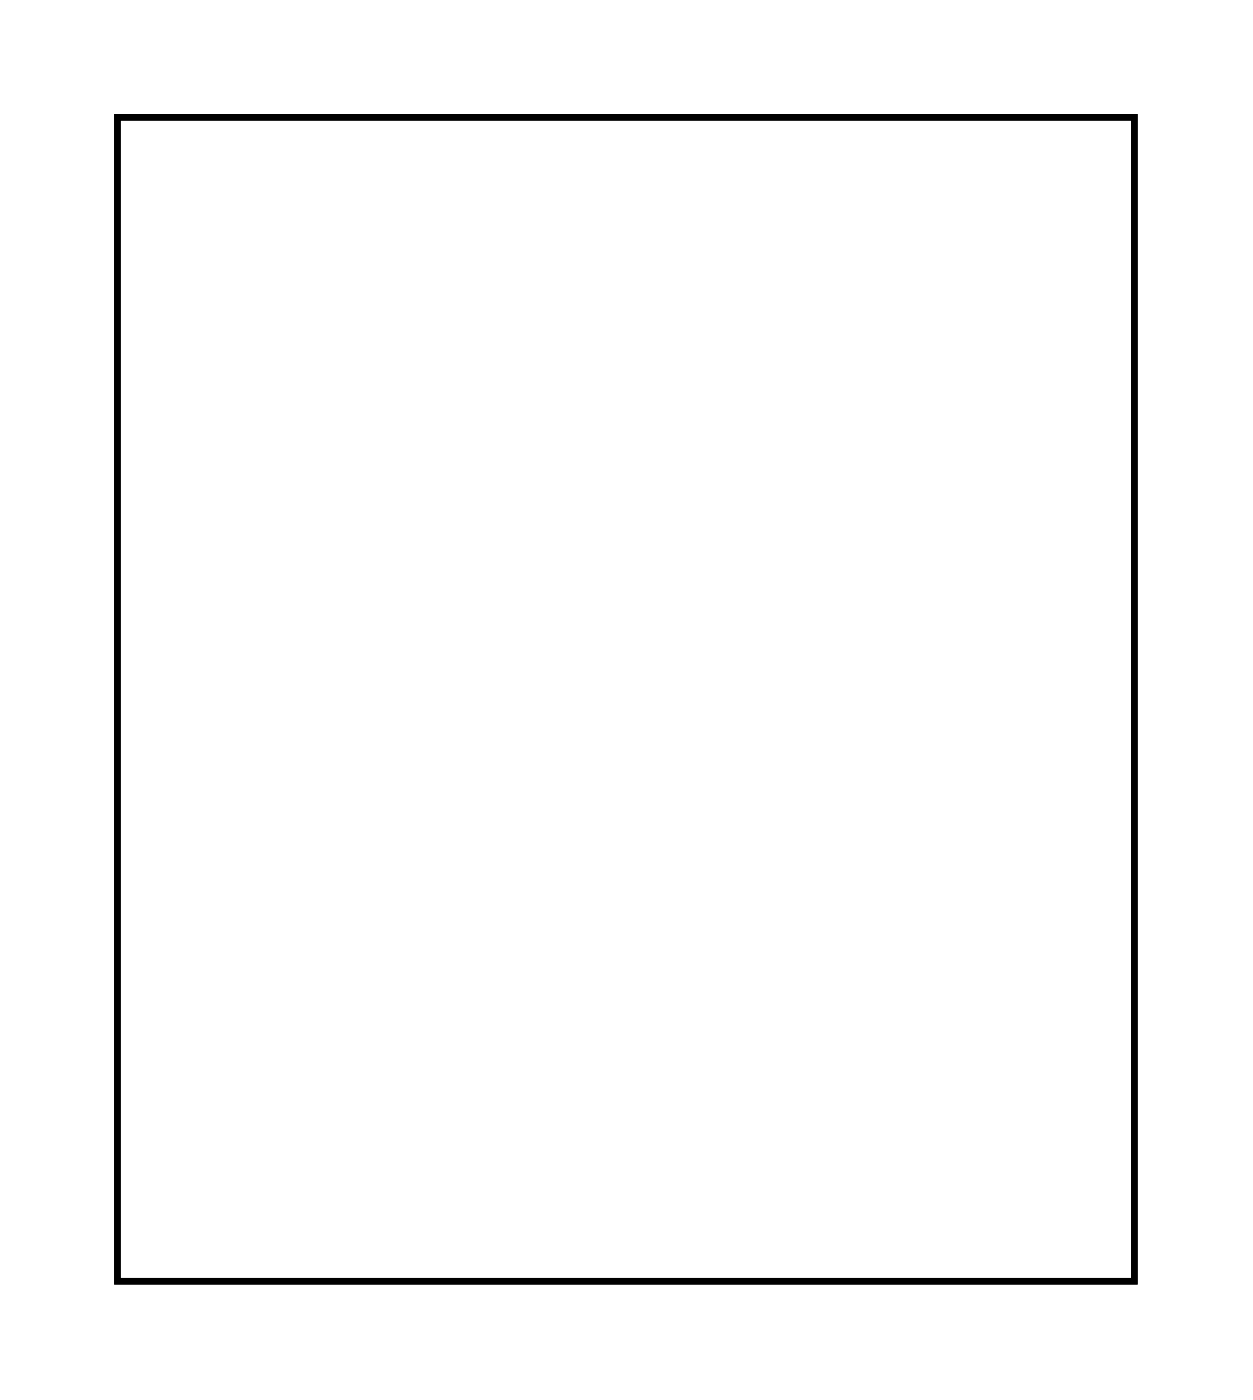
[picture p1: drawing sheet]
<svg xmlns="http://www.w3.org/2000/svg" width="39mm" height="43mm" viewBox="0 0 39 43" stroke-linecap="round" stroke-linejoin="round" font-family="sans-serif">
<path d="M3.6 3.6h31.5v36.1h-31.5z" fill="none" stroke="#000" stroke-width=".2"/>
<path d="M3.6 3.6h31.5v36.1h-31.5zM3.6 3.6v36.1h31.5v-36.1z" fill="#000"/>
<circle cx="31.5" cy="7.7" r=".7" fill="#fff"/>
<circle cx="31.5" cy="7.7" r=".7" fill="none" stroke="#fff" stroke-width=".76" stroke-linecap="butt"/>
<circle cx="21.3" cy="7.7" r=".7" fill="#fff"/>
<circle cx="21.3" cy="7.7" r=".7" fill="none" stroke="#fff" stroke-width=".76" stroke-linecap="butt"/>
<circle cx="19.9" cy="24.6" r=".7" fill="#fff"/>
<circle cx="19.9" cy="24.6" r=".7" fill="none" stroke="#fff" stroke-width=".76" stroke-linecap="butt"/>
<circle cx="27.1" cy="31.7" r=".7" fill="#fff"/>
<circle cx="27.1" cy="31.7" r=".7" fill="none" stroke="#fff" stroke-width=".76" stroke-linecap="butt"/>
<circle cx="19.6" cy="21" r=".7" fill="#fff"/>
<circle cx="19.6" cy="21" r=".7" fill="none" stroke="#fff" stroke-width=".76" stroke-linecap="butt"/>
<circle cx="26.8" cy="13.8" r=".7" fill="#fff"/>
<circle cx="26.8" cy="13.8" r=".7" fill="none" stroke="#fff" stroke-width=".76" stroke-linecap="butt"/>
<circle cx="16.7" cy="35.5" r=".7" fill="#fff"/>
<circle cx="16.7" cy="35.5" r=".7" fill="none" stroke="#fff" stroke-width=".76" stroke-linecap="butt"/>
<circle cx="16.7" cy="29" r=".7" fill="#fff"/>
<circle cx="16.7" cy="29" r=".7" fill="none" stroke="#fff" stroke-width=".76" stroke-linecap="butt"/>
<circle cx="21.2" cy="35.5" r=".7" fill="#fff"/>
<circle cx="21.2" cy="35.5" r=".7" fill="none" stroke="#fff" stroke-width=".76" stroke-linecap="butt"/>
<circle cx="21.2" cy="29" r=".7" fill="#fff"/>
<circle cx="21.2" cy="29" r=".7" fill="none" stroke="#fff" stroke-width=".76" stroke-linecap="butt"/>
<circle cx="16.9" cy="16.7" r=".7" fill="#fff"/>
<circle cx="16.9" cy="16.7" r=".7" fill="none" stroke="#fff" stroke-width=".76" stroke-linecap="butt"/>
<circle cx="16.9" cy="10.2" r=".7" fill="#fff"/>
<circle cx="16.9" cy="10.2" r=".7" fill="none" stroke="#fff" stroke-width=".76" stroke-linecap="butt"/>
<circle cx="21.4" cy="16.7" r=".7" fill="#fff"/>
<circle cx="21.4" cy="16.7" r=".7" fill="none" stroke="#fff" stroke-width=".76" stroke-linecap="butt"/>
<circle cx="21.4" cy="10.2" r=".7" fill="#fff"/>
<circle cx="21.4" cy="10.2" r=".7" fill="none" stroke="#fff" stroke-width=".76" stroke-linecap="butt"/>
<circle cx="24" cy="25.7" r=".7" fill="#fff"/>
<circle cx="24" cy="25.7" r=".7" fill="none" stroke="#fff" stroke-width=".76" stroke-linecap="butt"/>
<circle cx="24" cy="19.2" r=".7" fill="#fff"/>
<circle cx="24" cy="19.2" r=".7" fill="none" stroke="#fff" stroke-width=".76" stroke-linecap="butt"/>
<circle cx="28.5" cy="25.7" r=".7" fill="#fff"/>
<circle cx="28.5" cy="25.7" r=".7" fill="none" stroke="#fff" stroke-width=".76" stroke-linecap="butt"/>
<circle cx="28.5" cy="19.2" r=".7" fill="#fff"/>
<circle cx="28.5" cy="19.2" r=".7" fill="none" stroke="#fff" stroke-width=".76" stroke-linecap="butt"/>
<circle cx="8.7" cy="25.8" r=".7" fill="#fff"/>
<circle cx="8.7" cy="25.8" r=".7" fill="none" stroke="#fff" stroke-width=".76" stroke-linecap="butt"/>
<circle cx="8.7" cy="19.3" r=".7" fill="#fff"/>
<circle cx="8.7" cy="19.3" r=".7" fill="none" stroke="#fff" stroke-width=".76" stroke-linecap="butt"/>
<circle cx="13.2" cy="25.8" r=".7" fill="#fff"/>
<circle cx="13.2" cy="25.8" r=".7" fill="none" stroke="#fff" stroke-width=".76" stroke-linecap="butt"/>
<circle cx="13.2" cy="19.3" r=".7" fill="#fff"/>
<circle cx="13.2" cy="19.3" r=".7" fill="none" stroke="#fff" stroke-width=".76" stroke-linecap="butt"/>
<circle cx="11.8" cy="6.3" r=".7" fill="#fff"/>
<circle cx="11.8" cy="6.3" r=".7" fill="none" stroke="#fff" stroke-width=".76" stroke-linecap="butt"/>
<circle cx="9.1" cy="6.4" r=".7" fill="#fff"/>
<circle cx="9.1" cy="6.4" r=".7" fill="none" stroke="#fff" stroke-width=".76" stroke-linecap="butt"/>
</svg>
